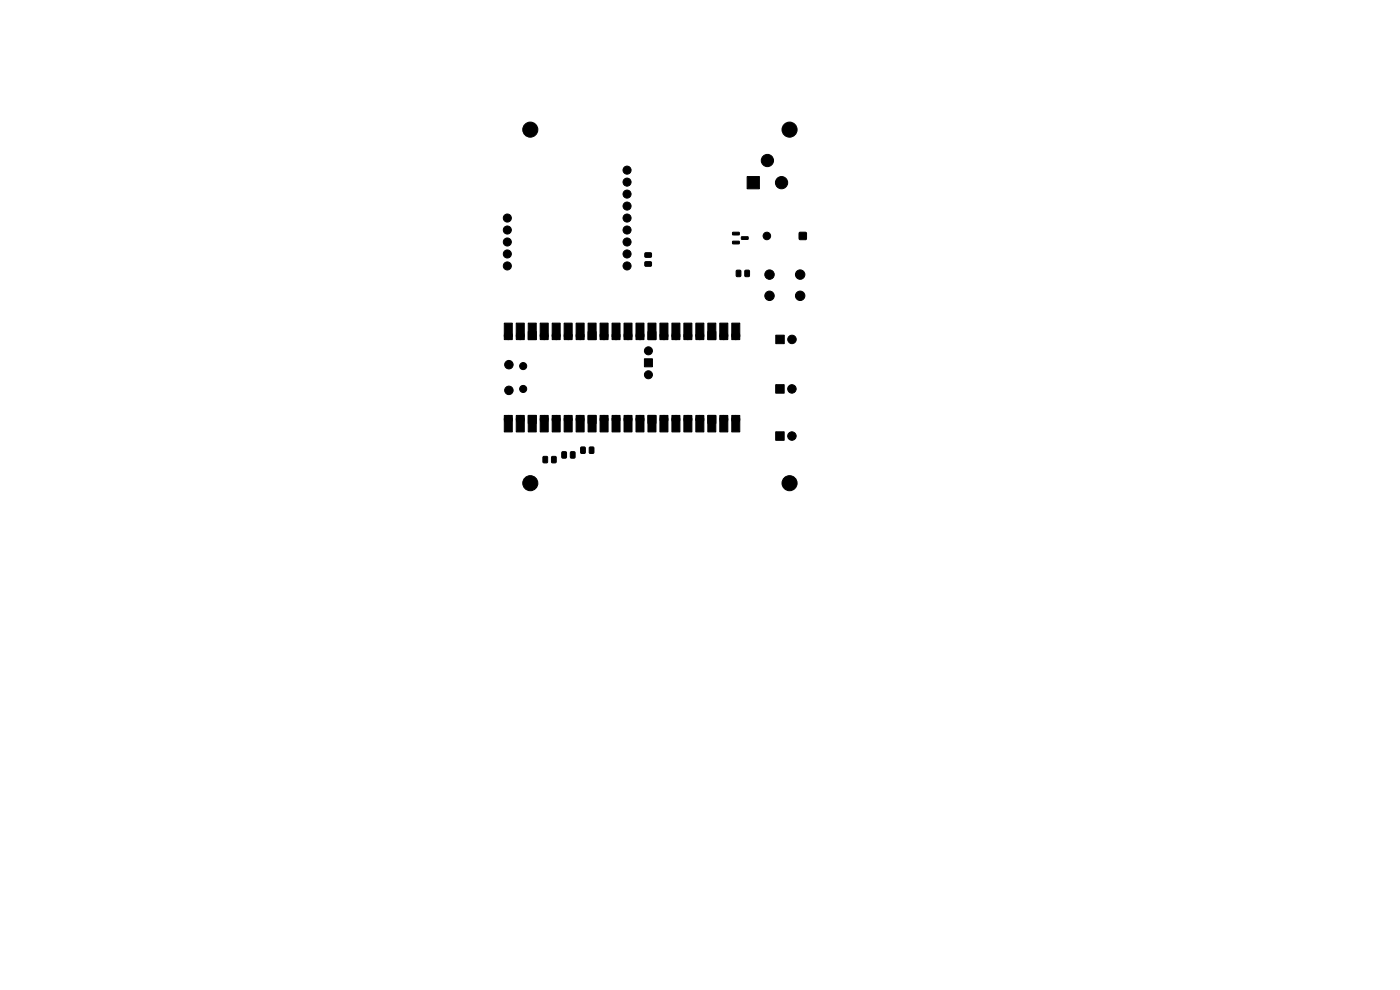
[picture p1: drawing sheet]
<svg xmlns="http://www.w3.org/2000/svg" width="297mm" height="210mm" viewBox="0 0 297 210" stroke-linecap="round" stroke-linejoin="round" font-family="sans-serif">
<g fill="#000" stroke="#000" stroke-width=".21">
<path d="M136.8 55.6l1.3-.1 .1 .3v.5l-.2 .2h-1.1l-.1-.2zM136.8 53.7l1.3-.1 .1 .3v.5l-.2 .2h-1.1l-.1-.2zM155.4 49.3h1.4l.1 .5h-1.4zM155.4 51.2h1.4l.1 .5h-1.4zM156.2 57.4l.7-.1 .3 .2v1l-.2 .2h-.6l-.2-.2zM157.3 50.2h1.3l.1 .5-1.3 .1zM158.1 57.4l.7-.1 .2 .2v1l-.1 .2h-.7l-.2-.2zM158.5 37.5h2.6v2.6h-2.6zM169.6 49.3h1.4v1.5h-1.4zM107 68.5h1.7v3.5h-1.7zM109.5 68.5h1.7v3.5h-1.7zM112.1 70.3h1.7v1.7h-1.7z"/>
<path d="M112.1 68.5h1.7v3.5h-1.7zM114.6 68.5h1.7v3.5h-1.7zM117.1 68.5h1.7v3.5h-1.7zM119.7 68.5h1.7v3.5h-1.7zM122.2 68.5h1.7v3.5h-1.7zM124.8 70.3h1.7v1.7h-1.7zM124.8 68.5h1.7v3.5h-1.7zM127.3 68.5h1.7v3.5h-1.7zM129.8 68.5h1.7v3.5h-1.7zM132.4 68.5h1.7v3.5h-1.7zM134.9 68.5h1.7v3.5h-1.7zM136.7 76.1h1.7v1.7h-1.7z"/>
<path d="M137.5 70.3h1.7v1.7h-1.7zM137.5 68.5h1.7v3.5h-1.7zM140 68.5h1.7v3.5h-1.7zM142.5 68.5h1.7v3.5h-1.7zM145.1 68.5h1.7v3.5h-1.7zM147.6 68.5h1.7v3.5h-1.7zM150.2 70.3h1.7v1.7h-1.7zM150.2 68.5h1.7v3.5h-1.7zM152.7 68.5h1.7v3.5h-1.7zM155.2 68.5h1.7v3.5h-1.7zM164.6 71.1h1.8v1.8h-1.8zM107 88.1h1.7v3.5h-1.7z"/>
<path d="M109.5 88.1h1.7v3.5h-1.7zM112.1 88.1h1.7v1.7h-1.7zM112.1 88.1h1.7v3.5h-1.7zM115.2 96.9l.7-.1 .3 .2v1l-.2 .2h-.6l-.2-.2zM114.6 88.1h1.7v3.5h-1.7zM117.1 96.9l.7-.1 .2 .2v1l-.1 .2h-.7l-.2-.2zM117.1 88.1h1.7v3.5h-1.7zM119.2 95.9l.7-.1 .3 .2v1l-.2 .2h-.6l-.2-.2zM121.1 95.9l.7-.1 .2 .2v1l-.1 .2h-.7l-.2-.2zM119.7 88.1h1.7v3.5h-1.7zM123.2 94.9l.7-.1 .3 .2v1l-.2 .2h-.6l-.2-.2zM122.2 88.1h1.7v3.5h-1.7z"/>
<path d="M125.1 94.9l.7-.1 .2 .2v1l-.1 .2h-.7l-.2-.2zM124.8 88.1h1.7v1.7h-1.7zM124.8 88.1h1.7v3.5h-1.7zM127.3 88.1h1.7v3.5h-1.7zM129.8 88.1h1.7v3.5h-1.7zM132.4 88.1h1.7v3.5h-1.7zM134.9 88.1h1.7v3.5h-1.7zM137.5 88.1h1.7v1.7h-1.7zM137.5 88.1h1.7v3.5h-1.7zM140 88.1h1.7v3.5h-1.7zM142.5 88.1h1.7v3.5h-1.7zM145.1 88.1h1.7v3.5h-1.7z"/>
<path d="M147.6 88.1h1.7v3.5h-1.7zM150.2 88.1h1.7v1.7h-1.7zM150.2 88.1h1.7v3.5h-1.7zM152.7 88.1h1.7v3.5h-1.7zM155.2 88.1h1.7v3.5h-1.7zM164.6 81.6h1.8v1.8h-1.8zM164.6 91.6h1.8v1.8h-1.8z"/>
<circle cx="112.5" cy="27.5" r="1.6"/>
<circle cx="133" cy="38.6" r=".86"/>
<circle cx="133" cy="36.1" r=".86"/>
<circle cx="162.8" cy="34" r="1.3"/>
<circle cx="165.8" cy="38.7" r="1.3"/>
<circle cx="167.5" cy="27.5" r="1.6"/>
<circle cx="107.6" cy="53.9" r=".86"/>
<circle cx="107.6" cy="56.4" r=".86"/>
<circle cx="107.6" cy="46.3" r=".86"/>
<circle cx="107.6" cy="48.8" r=".86"/>
<circle cx="107.6" cy="51.3" r=".86"/>
<circle cx="133" cy="43.7" r=".86"/>
<circle cx="133" cy="51.3" r=".86"/>
<circle cx="133" cy="48.8" r=".86"/>
<circle cx="133" cy="56.4" r=".86"/>
<circle cx="133" cy="53.9" r=".86"/>
<circle cx="133" cy="46.3" r=".86"/>
<circle cx="133" cy="41.2" r=".86"/>
<circle cx="162.7" cy="50.1" r=".8"/>
<circle cx="163.3" cy="58.2" r="1"/>
<circle cx="169.7" cy="58.2" r="1"/>
<circle cx="107.8" cy="71.2" r=".85"/>
<circle cx="108" cy="77.4" r=".9"/>
<circle cx="110.4" cy="71.2" r=".85"/>
<circle cx="111" cy="77.7" r=".75"/>
<circle cx="115.4" cy="71.2" r=".85"/>
<circle cx="118" cy="71.2" r=".85"/>
<circle cx="120.5" cy="71.2" r=".85"/>
<circle cx="123.1" cy="71.2" r=".85"/>
<circle cx="128.1" cy="71.2" r=".85"/>
<circle cx="130.7" cy="71.2" r=".85"/>
<circle cx="133.2" cy="71.2" r=".85"/>
<circle cx="135.8" cy="71.2" r=".85"/>
<circle cx="137.6" cy="74.4" r=".85"/>
<circle cx="137.6" cy="79.5" r=".85"/>
<circle cx="140.8" cy="71.2" r=".85"/>
<circle cx="143.4" cy="71.2" r=".85"/>
<circle cx="145.9" cy="71.2" r=".85"/>
<circle cx="148.5" cy="71.2" r=".85"/>
<circle cx="153.5" cy="71.2" r=".85"/>
<circle cx="156.1" cy="71.2" r=".85"/>
<circle cx="163.3" cy="62.7" r="1"/>
<circle cx="168" cy="72" r=".9"/>
<circle cx="169.7" cy="62.7" r="1"/>
<circle cx="107.8" cy="89" r=".85"/>
<circle cx="108" cy="82.8" r=".9"/>
<circle cx="110.4" cy="89" r=".85"/>
<circle cx="111" cy="82.5" r=".75"/>
<circle cx="115.4" cy="89" r=".85"/>
<circle cx="118" cy="89" r=".85"/>
<circle cx="120.5" cy="89" r=".85"/>
<circle cx="123.1" cy="89" r=".85"/>
<circle cx="128.1" cy="89" r=".85"/>
<circle cx="130.7" cy="89" r=".85"/>
<circle cx="133.2" cy="89" r=".85"/>
<circle cx="135.8" cy="89" r=".85"/>
<circle cx="140.8" cy="89" r=".85"/>
<circle cx="143.4" cy="89" r=".85"/>
<circle cx="145.9" cy="89" r=".85"/>
<circle cx="148.5" cy="89" r=".85"/>
<circle cx="153.5" cy="89" r=".85"/>
<circle cx="156.1" cy="89" r=".85"/>
<circle cx="168" cy="82.5" r=".9"/>
<circle cx="168" cy="92.5" r=".9"/>
<circle cx="112.5" cy="102.5" r="1.6"/>
<circle cx="167.5" cy="102.5" r="1.6"/>
</g>
</svg>
